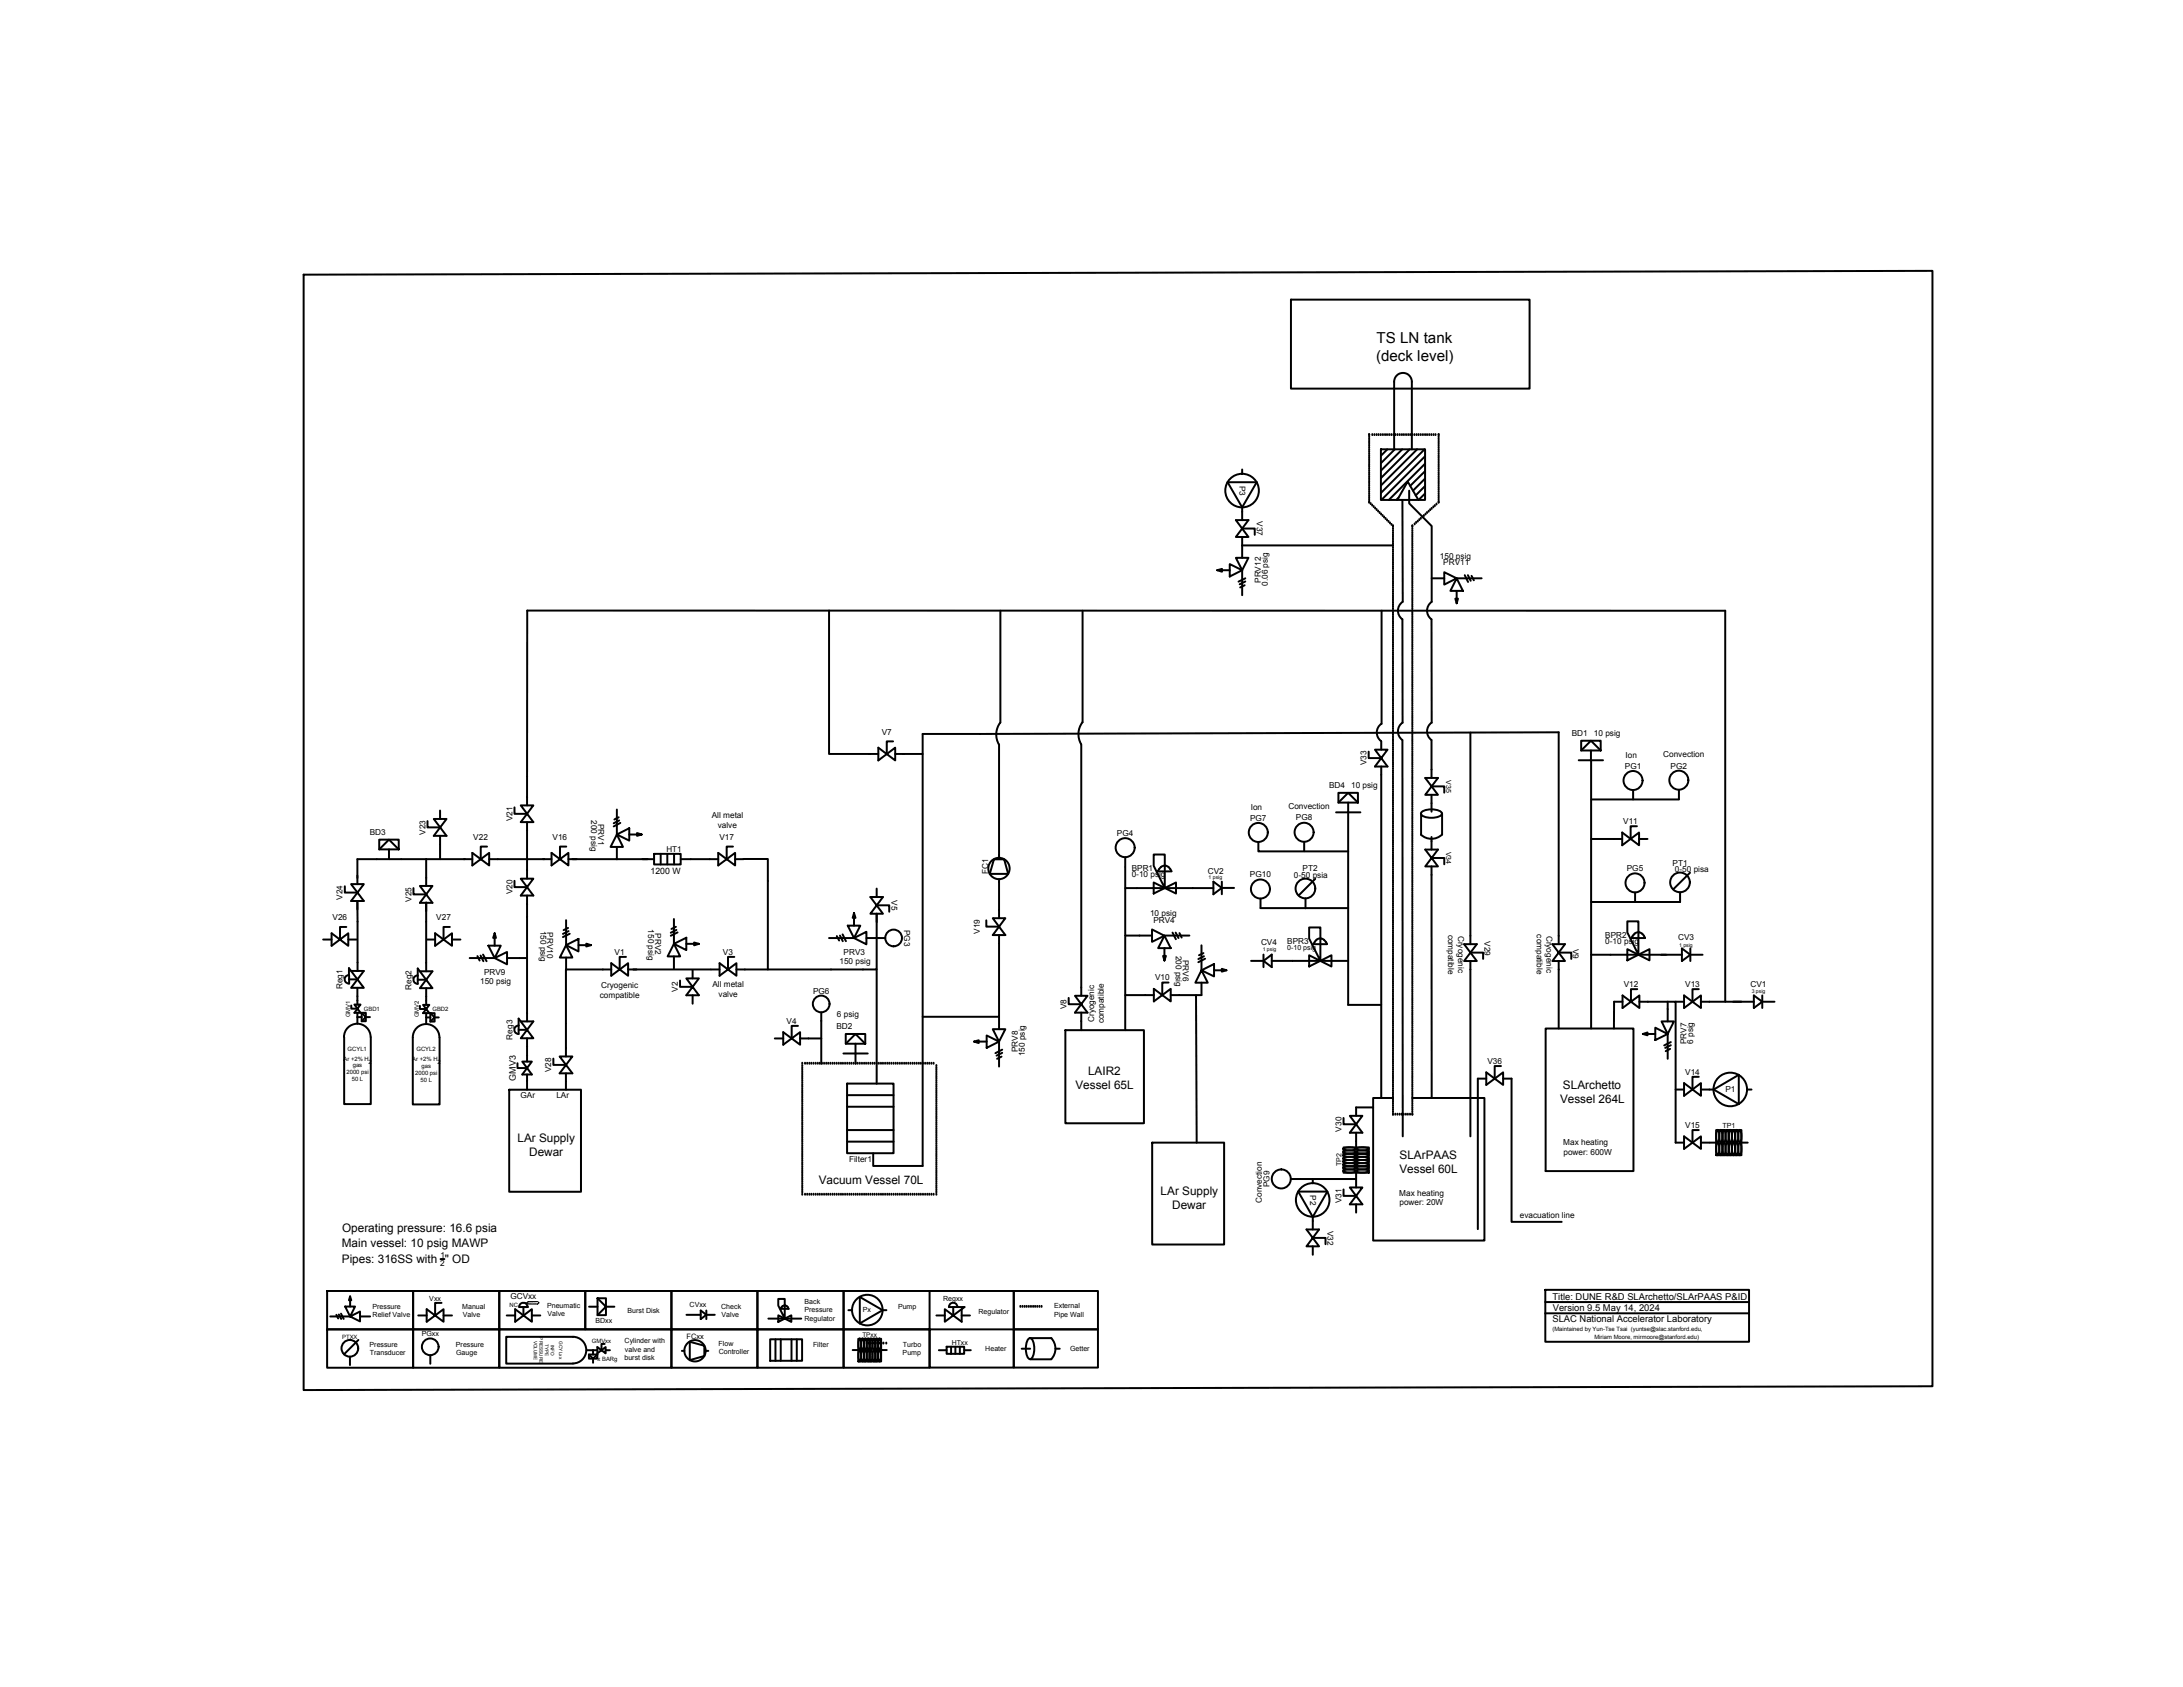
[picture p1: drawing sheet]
<svg xmlns="http://www.w3.org/2000/svg" width="279mm" height="216mm" viewBox="0 0 279 216" stroke-linecap="round" stroke-linejoin="round" font-family="sans-serif">
<defs><g id="words">
<g font-size="1.9">
<text x="176.1" y="46.2">(deck level)</text>
<text x="176.2" y="43.9">TS LN tank</text>
</g>
<g font-size="1.5">
<text x="139.3" y="137.6">LAIR2</text>
<text x="137.6" y="139.4">Vessel 65L</text>
<text x="199.7" y="141.2">Vessel 264L</text>
<text x="200" y="139.4">SLArchetto</text>
<text x="66.2" y="146.1">LAr Supply</text>
<text x="67.7" y="147.9">Dewar</text>
<text x="179.1" y="148.3">SLArPAAS</text>
<text x="104.8" y="151.6">Vacuum Vessel 70L</text>
<text x="148.5" y="152.9">LAr Supply</text>
<text x="150" y="154.7">Dewar</text>
<text x="179.1" y="150.1">Vessel 60L</text>
<text x="43.8" y="159.5">Main vessel: 10 psig MAWP</text>
<text x="43.8" y="161.7">Pipes: 316SS with &quot; OD</text>
<text x="43.8" y="157.7">Operating pressure: 16.6 psia</text>
</g>
<g font-size="1.2">
<text x="66" y="138.3" transform="rotate(-90 66 138.3)">GMV3</text>
<text x="198.7" y="166.3">Title: DUNE R&amp;D SLArchetto/SLArPAAS P&amp;ID</text>
<text x="198.7" y="167.8">Version 9.5 May 14, 2024</text>
<text x="198.7" y="169.2">SLAC National Accelerator Laboratory</text>
</g>
<g font-size="1.1">
<text x="158.6" y="62.1" transform="rotate(90 158.6 62.1)">P3</text>
<text x="160.9" y="66.7" transform="rotate(90 160.9 66.7)">V37</text>
<text x="184.3" y="71.5">150 psig</text>
<text x="161.4" y="74.6" transform="rotate(-90 161.4 74.6)">PRV12</text>
<text x="162.3" y="75" transform="rotate(-90 162.3 75)">0.06 psig</text>
<text x="184.7" y="72.4">PRV11</text>
<text x="112.9" y="94.1">V7</text>
<text x="201.2" y="94.2">BD1</text>
<text x="204" y="94.2">10 psig</text>
<text x="170.1" y="100.8">BD4</text>
<text x="172.9" y="100.9">10 psig</text>
<text x="174.9" y="98" transform="rotate(-90 174.9 98)">V33</text>
<text x="208" y="98.4">PG1</text>
<text x="208" y="97">Ion</text>
<text x="212.9" y="96.9">Convection</text>
<text x="213.8" y="98.4">PG2</text>
<text x="47.3" y="106.8">BD3</text>
<text x="54.4" y="106.8" transform="rotate(-90 54.4 106.8)">V23</text>
<text x="60.6" y="107.5">V22</text>
<text x="65.6" y="105.1" transform="rotate(-90 65.6 105.1)">V21</text>
<text x="70.7" y="107.5">V16</text>
<text x="75.6" y="104.9" transform="rotate(90 75.6 104.9)">200 psig</text>
<text x="76.5" y="105.4" transform="rotate(90 76.5 105.4)">PRV1</text>
<text x="91.1" y="104.7">All metal</text>
<text x="91.9" y="106">valve</text>
<text x="92.1" y="107.5">V17</text>
<text x="143" y="107">PG4</text>
<text x="160" y="105">PG7</text>
<text x="160.1" y="103.6">Ion</text>
<text x="164.9" y="103.6">Convection</text>
<text x="165.9" y="105">PG8</text>
<text x="207.8" y="105.5">V11</text>
<text x="83.3" y="111.8">1200 W</text>
<text x="126.5" y="111.8" transform="rotate(-90 126.5 111.8)">FC1</text>
<text x="144.8" y="111.5" transform="rotate(-1 144.8 111.5)">BPR1</text>
<text x="144.8" y="112.2">0-10 psig</text>
<text x="154.6" y="111.8">CV2</text>
<text x="160" y="112.3">PG10</text>
<text x="165.6" y="112.4">0-50 psia</text>
<text x="166.7" y="111.5">PT2</text>
<text x="208.2" y="111.5">PG5</text>
<text x="214.1" y="110.8">PT1</text>
<text x="214.4" y="111.6">0-50 pisa</text>
<text x="42.6" y="117.8">V26</text>
<text x="43.9" y="115.2" transform="rotate(-90 43.9 115.2)">V24</text>
<text x="52.7" y="115.4" transform="rotate(-90 52.7 115.4)">V25</text>
<text x="55.8" y="117.8">V27</text>
<text x="65.6" y="114.5" transform="rotate(-90 65.6 114.5)">V20</text>
<text x="69.2" y="119.1" transform="rotate(90 69.2 119.1)">150 psig</text>
<text x="70" y="119.3" transform="rotate(90 70 119.3)">PRV10</text>
<text x="83" y="118.9" transform="rotate(90 83 118.9)">150 psig</text>
<text x="83.9" y="119.5" transform="rotate(90 83.9 119.5)">PRV2</text>
<text x="114.1" y="115.2" transform="rotate(90 114.1 115.2)">V5</text>
<text x="115.7" y="119" transform="rotate(90 115.7 119)">PG3</text>
<text x="125.4" y="119.5" transform="rotate(-90 125.4 119.5)">V19</text>
<text x="147.2" y="117.2">10 psig</text>
<text x="147.6" y="118.1">PRV4</text>
<text x="185.4" y="119.6" transform="rotate(90 185.4 119.6)">compatible</text>
<text x="186.6" y="119.8" transform="rotate(90 186.6 119.8)">Cryogenic</text>
<text x="196.7" y="119.6" transform="rotate(90 196.7 119.6)">compatible</text>
<text x="198" y="119.7" transform="rotate(90 198 119.7)">Cryogenic</text>
<text x="61.4" y="125.9">150 psig</text>
<text x="62" y="124.8" transform="rotate(-1 62 124.8)">PRV9</text>
<text x="78.7" y="122.2">V1</text>
<text x="92.5" y="122.2">V3</text>
<text x="107.4" y="123.3">150 psig</text>
<text x="108" y="122.3" transform="rotate(-1 108 122.3)">PRV3</text>
<text x="147.8" y="125.5">V10</text>
<text x="150.5" y="122.3" transform="rotate(90 150.5 122.3)">200 psig</text>
<text x="151.4" y="122.8" transform="rotate(90 151.4 122.8)">PRV6</text>
<text x="161.4" y="121">CV4</text>
<text x="164.8" y="120.8" transform="rotate(-1 164.8 120.8)">BPR3</text>
<text x="190" y="120.5" transform="rotate(90 190 120.5)">V29</text>
<text x="201.3" y="121.4" transform="rotate(90 201.3 121.4)">V9</text>
<text x="205.5" y="120.1" transform="rotate(-1 205.5 120.1)">BPR2</text>
<text x="205.5" y="120.7">0-10 psig</text>
<text x="214.8" y="120.3">CV3</text>
<text x="43.9" y="126.6" transform="rotate(-90 43.9 126.6)">Reg1</text>
<text x="52.7" y="126.7" transform="rotate(-90 52.7 126.7)">Reg2</text>
<text x="76.8" y="127.7">compatible</text>
<text x="76.9" y="126.4">Cryogenic</text>
<text x="86.8" y="126.9" transform="rotate(-90 86.8 126.9)">V2</text>
<text x="91.2" y="126.4">All metal</text>
<text x="92" y="127.6">valve</text>
<text x="100.7" y="131">V4</text>
<text x="104.1" y="127.2">PG6</text>
<text x="107.1" y="131.7">BD2</text>
<text x="107.1" y="130.2">6 psig</text>
<text x="136.5" y="129.2" transform="rotate(-90 136.5 129.2)">V8</text>
<text x="140" y="130.8" transform="rotate(-90 140 130.8)">Cryogenic</text>
<text x="141.3" y="131" transform="rotate(-90 141.3 131)">compatible</text>
<text x="207.8" y="126.3">V12</text>
<text x="215.7" y="126.3">V13</text>
<text x="224" y="126.4">CV1</text>
<text x="65.6" y="133" transform="rotate(-90 65.6 133)">Reg3</text>
<text x="70.5" y="137.2" transform="rotate(-90 70.5 137.2)">V28</text>
<text x="130.3" y="134.7" transform="rotate(-90 130.3 134.7)">PRV8</text>
<text x="131.1" y="135.2" transform="rotate(-90 131.1 135.2)">150 psig</text>
<text x="190.4" y="136.2">V36</text>
<text x="215.7" y="137.5">V14</text>
<text x="215.9" y="133.7" transform="rotate(-90 215.9 133.7)">PRV7</text>
<text x="216.7" y="133.6" transform="rotate(-90 216.7 133.6)">6 psig</text>
<text x="66.6" y="140.6">GAr</text>
<text x="71.2" y="140.5">LAr</text>
<text x="220.8" y="139.7">P1</text>
<text x="108.7" y="148.8">Filter1</text>
<text x="171.7" y="144.8" transform="rotate(-90 171.7 144.8)">V30</text>
<text x="200.1" y="146.6">Max heating</text>
<text x="200.1" y="147.8">power: 600W</text>
<text x="215.7" y="144.3">V15</text>
<text x="161.5" y="153.9" transform="rotate(-90 161.5 153.9)">Convection</text>
<text x="162.5" y="151.9" transform="rotate(-90 162.5 151.9)">PG9</text>
<text x="167.7" y="152.9" transform="rotate(90 167.7 152.9)">P2</text>
<text x="171.7" y="154" transform="rotate(-90 171.7 154)">V31</text>
<text x="179.1" y="153">Max heating</text>
<text x="179.1" y="154.3">power: 20W</text>
<text x="194.5" y="155.9">evacuation line</text>
<text x="56.4" y="161">1</text>
<text x="169.9" y="157.5" transform="rotate(90 169.9 157.5)">V32</text>
<text x="56.3" y="162">2</text>
<text x="65.3" y="166.3">GCVxx</text>
</g>
<text font-size="1" x="85.3" y="109.1">HT1</text>
<g font-size=".9">
<text x="185.1" y="99.8" transform="rotate(90 185.1 99.8)">V35</text>
<text x="185.1" y="109" transform="rotate(90 185.1 109)">V34</text>
<text x="164.7" y="121.5">0-10 psig</text>
<text x="171.7" y="149.3" transform="rotate(-90 171.7 149.3)">TP2</text>
<text x="220.5" y="144.3">TP1</text>
<text x="47.7" y="167.5">Pressure</text>
<text x="54.9" y="166.5">Vxx</text>
<text x="59.2" y="167.5">Manual</text>
<text x="70" y="167.3">Pneumatic</text>
<text x="88.3" y="167.3">CVxx</text>
<text x="92.3" y="167.5">Check</text>
<text x="103" y="166.9">Back</text>
<text x="103" y="168">Pressure</text>
<text x="110.4" y="167.9">Px</text>
<text x="114.9" y="167.5">Pump</text>
<text x="120.7" y="166.5">Regxx</text>
<text x="134.9" y="167.4">External</text>
<text x="47.3" y="172.4">Pressure</text>
<text x="47.3" y="173.4">Transducer</text>
<text x="47.7" y="168.6">Relief Valve</text>
<text x="54" y="171">PGxx</text>
<text x="58.4" y="172.4">Pressure</text>
<text x="58.4" y="173.4">Gauge</text>
<text x="59.2" y="168.6">Valve</text>
<text x="70.1" y="168.4">Valve</text>
<text x="76.2" y="169.3">BDxx</text>
<text x="79.9" y="171.9">Cylinder with</text>
<text x="80" y="173">valve and</text>
<text x="80.3" y="168.1">Burst Disk</text>
<text x="87.9" y="171.4">FCxx</text>
<text x="92" y="172.2">Flow</text>
<text x="92" y="173.3">Controller</text>
<text x="92.4" y="168.6">Valve</text>
<text x="103" y="169.1">Regulator</text>
<text x="104.1" y="172.4">Filter</text>
<text x="115.5" y="173.4">Pump</text>
<text x="115.6" y="172.4">Turbo</text>
<text x="121.8" y="172.2">HTxx</text>
<text x="125.2" y="168.1">Regulator</text>
<text x="126.1" y="172.9">Heater</text>
<text x="134.9" y="168.5">Pipe Wall</text>
<text x="136.9" y="172.9">Getter</text>
<text x="79.9" y="174.1">burst disk</text>
</g>
<g font-size=".8">
<text x="44.8" y="130.2" transform="rotate(-90 44.8 130.2)">GMV1</text>
<text x="46.6" y="129.4">GBD1</text>
<text x="53.6" y="130.2" transform="rotate(-90 53.6 130.2)">GMV2</text>
<text x="55.4" y="129.4">GBD2</text>
<text x="44" y="135.8">Ar +2% H</text>
<text x="44.3" y="137.5">2000 psi</text>
<text x="44.5" y="134.5">GCYL1</text>
<text x="45.1" y="136.6">gas</text>
<text x="47.2" y="136.2">2</text>
<text x="52.8" y="135.8">Ar +2% H</text>
<text x="53.1" y="137.6">2000 psi</text>
<text x="53.3" y="134.5">GCYL2</text>
<text x="54" y="136.6">gas</text>
<text x="56" y="136.2">2</text>
<text x="45" y="138.4">50 L</text>
<text x="53.8" y="138.4">50 L</text>
<text x="65.2" y="167.2">NC</text>
<text x="43.8" y="171.3">PTXX</text>
<text x="75.8" y="171.9">GMVxx</text>
<text x="110.4" y="171.1">TPxx</text>
<text x="198.7" y="170.3">(Maintained by Yun-Tse Tsai (yuntse@slac.stanford.edu,</text>
<text x="204.1" y="171.4">Miriam Moore, mirmoore@stanford.edu)</text>
<text x="76.5" y="174.2">x BARg</text>
</g>
<g font-size=".7">
<text x="154.7" y="112.5">1 psig</text>
<text x="161.6" y="121.7">1 psig</text>
<text x="214.9" y="121.2">1 psig</text>
<text x="224.2" y="127.1">3 psig</text>
</g>
<g font-size=".6">
<text x="68.3" y="171.6" transform="rotate(90 68.3 171.6)">VOLUME</text>
<text x="69" y="171.2" transform="rotate(90 69 171.2)">PRESSURE</text>
<text x="69.8" y="172" transform="rotate(90 69.8 172)">TYPE</text>
<text x="70.5" y="172.1" transform="rotate(90 70.5 172.1)">INFO</text>
<text x="71.6" y="171.7" transform="rotate(90 71.6 171.7)">GCYLxx</text>
</g>
<text font-size=".3" x="67.5" y="166.8">GSCVxx</text>
</g></defs>
<!-- layer: 0 -->
<g fill="none" stroke="#000" stroke-width=".25">
<path d="M38.9 35.2l208.4-.5v142.7l-208.4 .5zM165.2 38.3h30.6v11.4h-30.6zM175.2 55.7h.1M175.2 56h.1M175.2 56.2h.1M175.2 56.5h.1M175.2 56.8h.1M175.2 57h.1M175.2 57.3h.1M175.2 57.6h.1M175.2 57.8h.1M175.2 58.1h.1"/>
<path d="M175.2 58.4h.1M175.2 58.6h.1M175.2 58.9h.1M175.2 59.2h.1M175.2 59.5h.1M175.2 59.7h.1M175.6 55.7h.1M175.9 55.7h.1M176.2 55.7h.1M176.4 55.7h.1M176.7 55.7h.1M176.7 57.5h5.7v6.5h-5.7z"/>
<path d="M177 55.7h.1M177.3 55.7h.1M177.5 55.7h.1M177.6 57.5l-.9 .8M177.8 55.7h.1M178.1 55.7h.1M178.4 55.7h.1M178.4 48.9v8.6M178.4 48.9a1.13 1.13 0 0 1 1.2-1.2 1.13 1.13 0 0 1 1.1 1.2M178.5 57.5l-1.8 1.8M178.6 55.7h.1M178.9 55.7h.1"/>
<path d="M179.2 55.7h.1M179.4 55.7h.1M179.5 57.5l-2.8 2.7M179.7 55.7h.1M180 55.7h.1M180.2 55.7h.1M180.4 57.5l-3.7 3.7M180.5 55.7h.1M180.7 48.9v8.6M180.8 55.7h.1M181 55.7h.1M181.3 55.7h.1"/>
<path d="M181.4 57.5l-4.7 4.6M181.6 55.7h.1M181.8 55.7h.1M182.1 55.7h.1M182.3 57.5l-5.6 5.6M182.4 55.7h.1M182.4 58.4l-5.6 5.6M182.4 59.3l-4.6 4.7M182.6 55.7h.1M182.9 55.7h.1M183.2 55.7h.1M183.5 55.7h.1"/>
<path d="M183.7 55.7h.1M184.1 55.7h.1M184.1 59.7h.1M184.1 59.5h.1M184.1 59.2h.1M184.1 58.9h.1M184.1 58.6h.1M184.1 58.4h.1M184.1 58.1h.1M184.1 57.8h.1M184.1 57.6h.1M184.1 57.3h.1"/>
<path d="M184.1 57h.1M184.1 56.8h.1M184.1 56.5h.1M184.1 56.2h.1M184.1 56h.1M106.1 78.1v18.4h6.3M128 78.2v14.3M138.6 78.2l-.1 14.2a2.53 2.53 0 0 0-.1 2.8M158.2 66.6l1.6 2.1h-1.6l1.6-2.1zM159 64.9l1.8-3.2h-3.7l1.9 3.2v1.7M159 67.6h1.6v.8M159 60.1v.5"/>
<path d="M159 68.7v1.1h19.3M175.2 64.3h.1M175.2 60h.1M175.2 60.3h.1M175.2 60.6h.1M175.2 60.8h.1M175.2 61.1h.1M175.2 61.4h.1M175.2 61.6h.1M175.2 61.9h.1M175.2 62.2h.1M175.2 62.4h.1"/>
<path d="M175.2 62.7h.1M175.2 63h.1M175.2 63.2h.1M175.2 63.5h.1M175.2 63.8h.1M175.2 64h.1M175.4 64.5h.1M175.6 64.7h.1M175.8 64.9h.1M176 65.1h.1M176.2 65.3h.1M176.4 65.5h.1"/>
<path d="M176.6 65.7h.1M176.8 65.8h.1M176.8 78.2v14.4a1.37 1.37 0 0 0 0 2.3M177 66h.1M177.1 66.2h.1M177.3 66.4h.1M177.5 66.6h.1M177.7 66.8h.1M177.9 67h.1M178.1 67.2h.1M178.3 73.9h.1M178.3 74.2h.1"/>
<path d="M178.3 74.4h.1M178.3 74.7h.1M178.3 75h.1M178.3 75.2h.1M178.3 75.5h.1M178.3 75.8h.1M178.3 76h.1M178.3 76.3h.1M178.3 76.6h.1M178.3 76.8h.1M178.3 77.1h.1M178.3 77.4h.1"/>
<path d="M178.3 77.7h.1M178.3 77.9h.1M178.3 78.2h.1M178.3 78.5h.1M178.3 78.7h.1M178.3 79h.1M178.3 79.3h.1M178.3 79.6h.1M178.3 79.8h.1M178.3 67.4h.1M178.3 67.7h.1M178.3 68h.1"/>
<path d="M178.3 68.2h.1M178.3 68.5h.1M178.3 68.8h.1M178.3 69h.1M178.3 69.3h.1M178.3 69.6h.1M178.3 69.8h.1M178.3 70.1h.1M178.3 70.4h.1M178.3 70.6h.1M178.3 70.9h.1M178.3 71.2h.1"/>
<path d="M178.3 71.5h.1M178.3 71.7h.1M178.3 72h.1M178.3 72.3h.1M178.3 72.6h.1M178.3 72.8h.1M178.3 73.1h.1M178.3 73.4h.1M178.3 73.6h.1M179 63.7l-.3 .3M179.5 64v13M179.5 79.3v13.2"/>
<path d="M179.5 77a1.37 1.37 0 0 0 0 2.3M180.4 62.8v1.6l2.8 2.9v9.7a1.37 1.37 0 0 0 0 2.3v13.2M180.8 73.9h.1M180.8 74.2h.1M180.8 74.4h.1M180.8 74.7h.1M180.8 75h.1M180.8 75.2h.1M180.8 75.5h.1M180.8 75.8h.1M180.8 76h.1M180.8 76.3h.1"/>
<path d="M180.8 76.6h.1M180.8 76.8h.1M180.8 77.1h.1M180.8 77.4h.1M180.8 77.7h.1M180.8 77.9h.1M180.8 78.2h.1M180.8 78.5h.1M180.8 78.7h.1M180.8 79h.1M180.8 79.3h.1M180.8 79.6h.1"/>
<path d="M180.8 79.8h.1M180.8 67.4h.1M180.8 67.7h.1M180.8 68h.1M180.8 68.2h.1M180.8 68.5h.1M180.8 68.8h.1M180.8 69h.1M180.8 69.3h.1M180.8 69.6h.1M180.8 69.8h.1M180.8 70.1h.1"/>
<path d="M180.8 70.4h.1M180.8 70.6h.1M180.8 70.9h.1M180.8 71.2h.1M180.8 71.5h.1M180.8 71.7h.1M180.8 72h.1M180.8 72.3h.1M180.8 72.6h.1M180.8 72.8h.1M180.8 73.1h.1M180.8 73.4h.1"/>
<path d="M180.8 73.6h.1M181.1 67.1h.1M181.3 66.9h.1M181.5 66.8h.1M181.5 64l-1.3-2.4-1.4 2.4M181.7 66.6h.1M181.8 66.4h.1M182.1 66.2h.1M182.2 66h.1M182.4 60.3l-1.9 1.9M182.4 61.2l-1.6 1.6M182.4 62.2l-1.2 1.2"/>
<path d="M182.4 63.2l-.8 .8M182.5 65.8h.1M182.6 65.7h.1M182.9 65.5h.1M183 65.3h.1M183.2 65.1h.1M183.5 64.9h.1M183.6 64.8h.1M183.9 64.6h.1M184.1 64.3h.1M184.1 64h.1M184.1 63.8h.1"/>
<path d="M184.1 63.5h.1M184.1 63.2h.1M184.1 63h.1M184.1 62.7h.1M184.1 62.4h.1M184.1 62.2h.1M184.1 61.9h.1M184.1 61.6h.1M184.1 61.4h.1M184.1 61.1h.1M184.1 60.8h.1M184.1 60.6h.1"/>
<path d="M184.1 60.3h.1M184.1 60h.1M112.4 95.7v1.6l2.2-1.6v1.6zM114.3 94.9h-.8v1.6M114.6 96.5h3.5M128 92.5a2.53 2.53 0 0 0-.1 2.8v14.5M138.4 95.3v32.1M175.2 96.2v.8h1.6M176 95.9h1.6l-1.6 2.2h1.6zM176.8 94.9v1M176.8 98.1v42.4M178.3 80.1h.1"/>
<path d="M178.3 80.4h.1M178.3 80.6h.1M178.3 80.9h.1M178.3 81.2h.1M178.3 81.4h.1M178.3 81.7h.1M178.3 82h.1M178.3 82.2h.1M178.3 82.5h.1M178.3 82.8h.1M178.3 83.1h.1M178.3 83.3h.1"/>
<path d="M178.3 83.6h.1M178.3 83.9h.1M178.3 84.1h.1M178.3 84.4h.1M178.3 84.7h.1M178.3 84.9h.1M178.3 85.2h.1M178.3 85.5h.1M178.3 85.7h.1M178.3 86h.1M178.3 86.3h.1M178.3 86.6h.1"/>
<path d="M178.3 86.8h.1M178.3 87.1h.1M178.3 87.4h.1M178.3 87.6h.1M178.3 87.9h.1M178.3 88.2h.1M178.3 88.4h.1M178.3 88.7h.1M178.3 89h.1M178.3 89.3h.1M178.3 89.5h.1M178.3 89.8h.1"/>
<path d="M178.3 90.1h.1M178.3 90.3h.1M178.3 90.6h.1M178.3 90.9h.1M178.3 91.1h.1M178.3 91.4h.1M178.3 91.7h.1M178.3 91.9h.1M178.3 92.2h.1M178.3 92.5h.1M178.3 92.7h.1M178.3 93h.1"/>
<path d="M178.3 93.3h.1M178.3 93.6h.1M178.3 93.8h.1M178.3 94.1h.1M178.3 94.4h.1M178.3 94.7h.1M178.3 94.9h.1M178.3 95.2h.1M178.3 95.5h.1M178.3 95.7h.1M178.3 96h.1M178.3 96.3h.1"/>
<path d="M178.3 96.5h.1M178.3 96.8h.1M178.3 97.1h.1M178.3 97.3h.1M178.3 97.6h.1M178.3 97.9h.1M178.3 98.1h.1M178.3 98.4h.1M178.3 98.7h.1M178.3 98.9h.1M178.3 99.2h.1M178.3 99.5h.1"/>
<path d="M178.3 99.8h.1M179.5 94.7v50.7M179.5 92.5a1.37 1.37 0 0 0 0 2.2M180.8 80.1h.1M180.8 80.4h.1M180.8 80.6h.1M180.8 80.9h.1M180.8 81.2h.1M180.8 81.4h.1M180.8 81.7h.1M180.8 82h.1M180.8 82.2h.1"/>
<path d="M180.8 82.5h.1M180.8 82.8h.1M180.8 83.1h.1M180.8 83.3h.1M180.8 83.6h.1M180.8 83.9h.1M180.8 84.1h.1M180.8 84.4h.1M180.8 84.7h.1M180.8 84.9h.1M180.8 85.2h.1M180.8 85.5h.1"/>
<path d="M180.8 85.7h.1M180.8 86h.1M180.8 86.3h.1M180.8 86.6h.1M180.8 86.8h.1M180.8 87.1h.1M180.8 87.4h.1M180.8 87.6h.1M180.8 87.9h.1M180.8 88.2h.1M180.8 88.4h.1M180.8 88.7h.1"/>
<path d="M180.8 89h.1M180.8 89.3h.1M180.8 89.5h.1M180.8 89.8h.1M180.8 90.1h.1M180.8 90.3h.1M180.8 90.6h.1M180.8 90.9h.1M180.8 91.1h.1M180.8 91.4h.1M180.8 91.7h.1M180.8 91.9h.1"/>
<path d="M180.8 92.2h.1M180.8 92.5h.1M180.8 92.7h.1M180.8 93h.1M180.8 93.3h.1M180.8 93.6h.1M180.8 93.8h.1M180.8 94.1h.1M180.8 94.4h.1M180.8 94.7h.1M180.8 94.9h.1M180.8 95.2h.1"/>
<path d="M180.8 95.5h.1M180.8 95.7h.1M180.8 96h.1M180.8 96.3h.1M180.8 96.5h.1M180.8 96.8h.1M180.8 97.1h.1M180.8 97.3h.1M180.8 97.6h.1M180.8 97.9h.1M180.8 98.1h.1M180.8 98.4h.1"/>
<path d="M180.8 98.7h.1M180.8 98.9h.1M180.8 99.2h.1M180.8 99.5h.1M180.8 99.8h.1M182.4 99.6l1.6 2.1h-1.6l1.6-2.1zM183.2 92.5a1.37 1.37 0 0 0 0 2.2v4.9M188.2 93.8v27M202.1 97.3h3.1M202.4 94.8h2.5v1.2h-2.5zM202.4 96l1.2-1.2 1.3 1.2M203.6 96v35.6"/>
<path d="M42.4 119.4v1.6l2.2-1.6v1.6zM44.1 113.4v.8h1.6M44.3 118.6h-.8v1.6M44.9 113.1h1.7l-1.7 2.2h1.7zM45.7 115.3v1.1M45.7 115.5l.1 8.8M48.5 107.5h2.5v1.2h-2.5zM48.5 108.7l1.3-1.2 1.2 1.2M49.8 108.7v1.3M52.9 113.7v.8h1.6M53.7 113.4h1.7l-1.7 2.1h1.7zM54.5 110v3.4"/>
<path d="M54.5 115.5v8.8M54.7 105.1v.8h1.6M55.5 104.8h1.7l-1.7 2.2h1.7zM55.7 119.4v1.6l2.1-1.6v1.6zM56.3 103.7v1.1M56.3 107v3M57.6 118.6h-.8v1.6M60.5 109.1v1.7l2.1-1.7v1.7zM60.5 110h-14.8v3.1M62.3 108.3h-.8v1.7M62.6 110h8M65.8 112.7v.8h1.7"/>
<path d="M65.8 103.3v.9h1.7M66.7 112.5h1.6l-1.6 2.1h1.6zM66.7 103.1h1.6l-1.6 2.1h1.6zM67.5 103.1v-25l153.3 .1v50M67.5 105.2v7.3M67.5 114.6v16.1M70.6 109.1v1.7l2.1-1.7v1.7zM72.5 108.3h-.8v1.7M72.7 110h10.2M88.4 110h3.5M91.9 109.1v1.7l2.2-1.7v1.7zM93.8 108.3h-.8v1.7"/>
<path d="M94.1 110l4.2-.1v14.2M111.4 114.8l1.6 2.1h-1.6l1.6-2.1zM112.2 115.9h1.6v.8M112.2 118v-1.1v7.2h-17.9M112.2 113.7v1.1M126.2 117.8v.8h1.7M127.1 117.5h1.6l-1.6 2.2h1.6zM127.2 110h1.3l.5 1.8h-2.3zM127.9 119.7v10.4h-9.8M127.9 112.5v5M144 109.7v1.2M144 111v20.8"/>
<path d="M144 113.7h1.5M144 119.7h1.8M152.7 113.7h2.6M155.3 112.8l1.1 .8-1.1 .8zM156.4 113.6h1.5M156.4 112.8v1.6M161.1 107.8v1.2h11.5M161.3 115v1.2h11.3M166.9 107.7v1.2M167.1 116.2h.1M167.1 115v1.2M168.3 112.5l-2.1 2.1"/>
<path d="M171 104h3.1M171.3 101.5h2.5v1.2h-2.5zM171.3 102.7l1.3-1.2 1.2 1.2M172.6 102.7v25.9h4.2M178.3 100h.1M178.3 100.3h.1M178.3 100.6h.1M178.3 100.8h.1M178.3 101.1h.1M178.3 101.4h.1M178.3 101.7h.1M178.3 101.9h.1"/>
<path d="M178.3 102.2h.1M178.3 102.5h.1M178.3 102.7h.1M178.3 103h.1M178.3 103.3h.1M178.3 103.5h.1M178.3 103.8h.1M178.3 104.1h.1M178.3 104.3h.1M178.3 104.6h.1M178.3 104.9h.1M178.3 105.1h.1"/>
<path d="M178.3 105.4h.1M178.3 105.7h.1M178.3 106h.1M178.3 106.2h.1M178.3 106.5h.1M178.3 106.8h.1M178.3 107h.1M178.3 107.3h.1M178.3 107.6h.1M178.3 107.8h.1M178.3 108.1h.1M178.3 108.4h.1"/>
<path d="M178.3 108.7h.1M178.3 108.9h.1M178.3 109.2h.1M178.3 109.5h.1M178.3 109.7h.1M178.3 110h.1M178.3 110.3h.1M178.3 110.5h.1M178.3 110.8h.1M178.3 111.1h.1M178.3 111.4h.1M178.3 111.6h.1"/>
<path d="M178.3 111.9h.1M178.3 112.2h.1M178.3 112.4h.1M178.3 112.7h.1M178.3 113h.1M178.3 113.2h.1M178.3 113.5h.1M178.3 113.8h.1M178.3 114h.1M178.3 114.3h.1M178.3 114.6h.1M178.3 114.8h.1"/>
<path d="M178.3 115.1h.1M178.3 115.4h.1M178.3 115.7h.1M178.3 115.9h.1M178.3 116.2h.1M178.3 116.5h.1M178.3 116.7h.1M178.3 117h.1M178.3 117.3h.1M178.3 117.6h.1M178.3 117.8h.1M178.3 118.1h.1"/>
<path d="M178.3 118.4h.1M178.3 118.6h.1M178.3 118.9h.1M178.3 119.2h.1M178.3 119.4h.1M178.3 119.7h.1M178.3 120h.1M180.8 100h.1M180.8 100.3h.1M180.8 100.6h.1M180.8 100.8h.1M180.8 101.1h.1"/>
<path d="M180.8 101.4h.1M180.8 101.7h.1M180.8 101.9h.1M180.8 102.2h.1M180.8 102.5h.1M180.8 102.7h.1M180.8 103h.1M180.8 103.3h.1M180.8 103.5h.1M180.8 103.8h.1M180.8 104.1h.1M180.8 104.3h.1"/>
<path d="M180.8 104.6h.1M180.8 104.9h.1M180.8 105.1h.1M180.8 105.4h.1M180.8 105.7h.1M180.8 106h.1M180.8 106.2h.1M180.8 106.5h.1M180.8 106.8h.1M180.8 107h.1M180.8 107.3h.1M180.8 107.6h.1"/>
<path d="M180.8 107.8h.1M180.8 108.1h.1M180.8 108.4h.1M180.8 108.7h.1M180.8 108.9h.1M180.8 109.2h.1M180.8 109.5h.1M180.8 109.7h.1M180.8 110h.1M180.8 110.3h.1M180.8 110.5h.1M180.8 110.8h.1"/>
<path d="M180.8 111.1h.1M180.8 111.4h.1M180.8 111.6h.1M180.8 111.9h.1M180.8 112.2h.1M180.8 112.4h.1M180.8 112.7h.1M180.8 113h.1M180.8 113.2h.1M180.8 113.5h.1M180.8 113.8h.1M180.8 114h.1"/>
<path d="M180.8 114.3h.1M180.8 114.6h.1M180.8 114.8h.1M180.8 115.1h.1M180.8 115.4h.1M180.8 115.7h.1M180.8 115.9h.1M180.8 116.2h.1M180.8 116.5h.1M180.8 116.7h.1M180.8 117h.1M180.8 117.3h.1"/>
<path d="M180.8 117.6h.1M180.8 117.8h.1M180.8 118.1h.1M180.8 118.4h.1M180.8 118.6h.1M180.8 118.9h.1M180.8 119.2h.1M180.8 119.4h.1M180.8 119.7h.1M180.8 120h.1M181.9 104.1v2.7a1.96 1.96 0 0 0 2.7 0v-2.7M182 103.9a2.49 2.49 0 0 1 2.4 0l.2 .2a1.27 1.27 0 0 1-1.4 .6 1.27 1.27 0 0 1-1.3-.6z"/>
<path d="M182.4 108.7l1.6 2.2h-1.6l1.6-2.2zM183.2 109.8h1.6v.8M183.2 100.6h1.6v.8M183.2 101.7v2.2M183.2 107.1v1.6M183.2 110.9v29.6M203.6 115.4h11.4M203.6 107.4h4M203.7 102.3h11.2M207.6 106.5v1.7l2.2-1.7v1.7zM209 101.1v1.2M209.3 114.2v1.2"/>
<path d="M209.5 105.7h-.8v1.7M209.8 107.4h1.1M214.9 101.1v1.2M215 115.4h.1M215 114.2v1.2M216.3 111.7l-2.2 2.1M41.4 120.2h1M44 132.7a1.7 1.7 0 0 1 1.7-1.7 1.7 1.7 0 0 1 1.7 1.7M44 132.7v8.6h3.5v-8.6M44.6 120.2h1.1M44.7 125.3h1M44.9 124.3h1.7l-1.7 2.1h1.7l-1.9-2.5v2a.54 .54 0 0 1-.6-.6 .54 .54 0 0 1 .6-.5"/>
<path d="M45 128.7v.4h.7M45.4 128.6h.7l-.7 1h.7zM45.7 126.4v2.2M45.7 129.6v1.4M45.7 130.2h.6M46.3 129.6h.5v1.1h-.5zM46.3 129.6l.5 .6-.5 .5M46.8 130.2h.5M53.3 131.6a1.72 1.72 0 0 1 1.9-.4 1.72 1.72 0 0 1 1.1 1.6v8.5h-3.5v-8.5l.1-.5zM53.5 125.4h1M53.7 128.7v.4h.8M53.7 124.3h1.7l-1.7 2.2h1.7l-1.9-2.6v2a.54 .54 0 0 1-.6-.5 .54 .54 0 0 1 .6-.6"/>
<path d="M54.1 128.6h.8l-.8 1.1h.8zM54.5 126.5v2.1M54.5 129.7v1.4M54.5 130.2h.6M54.6 120.2h1.1M55.1 129.7h.5v1h-.5zM55.1 129.7l.5 .5-.5 .5M55.6 130.2h.6M57.8 120.2h1.1M65.2 139.5h9.2v13h-9.2zM66.2 136.1v.6h1.3M66.4 131.2a.54 .54 0 0 0-.6 .6 .54 .54 0 0 0 .6 .5"/>
<path d="M66.4 131.8h1.1M66.5 122.6h1M66.7 130.7h1.6l-1.6 2.2h1.6l-1.9-2.5v1.9M66.8 135.9h1.3l-1.3 1.6h1.3zM67.5 137.5v2M67.5 132.9v3M70.8 135.5v.8h1.6M71.6 135.2h1.7l-1.7 2.2h1.7zM72.4 137.4v2.1M78.2 123.3v1.6l2.2-1.6v1.6zM78.2 124.1h-5.8v11.1M80.1 122.5h-.8v1.6"/>
<path d="M80.4 124.1h10.6M87 125.5v.8h1.6M87.8 125.2h1.7l-1.7 2.2h1.7zM88.6 124.1v1.1M88.6 127.4v1.1M91 124.1h1.1M92.1 123.3v1.6l2.2-1.6v1.6zM94 122.5h-.8v1.6M99.2 132.9h1M100.2 132.1v1.6l2.2-1.6v1.6zM102.1 131.3h-.8v1.6M102.4 132.9h2.7"/>
<path d="M102.7 136.1h.1M102.7 136.4h.1M102.7 136.7h.1M102.7 137h.1M102.7 137.2h.1M102.7 137.5h.1M102.7 137.8h.1M102.7 138h.1M102.7 138.3h.1M102.7 138.6h.1M102.7 138.9h.1M102.7 139.1h.1"/>
<path d="M102.7 139.4h.1M102.7 139.7h.1M102.7 139.9h.1M103 136.1h.1M103.3 136.1h.1M103.6 136.1h.1M103.8 136.1h.1M104.1 136.1h.1M104.4 136.1h.1M104.7 136.1h.1M104.9 136.1h.1M105.1 129.6v6.5"/>
<path d="M105.2 136.1h.1M105.5 136.1h.1M105.7 136.1h.1M106 136.1h.1M106.3 136.1h.1M106.6 136.1h.1M106.8 136.1h.1M107.1 136.1h.1M107.4 136.1h.1M107.6 136.1h.1M107.9 136.1h.1M108 134.8h3.1"/>
<path d="M108.2 136.1h.1M108.2 132.3h2.5v1.3h-2.5zM108.2 133.6l1.3-1.3 1.2 1.3M108.4 136.1h.1M108.7 136.1h.1M109 136.1h.1M109.2 136.1h.1M109.5 133.6v2.5M109.5 136.1h.1M109.8 136.1h.1M110 136.1h.1M110.3 136.1h.1"/>
<path d="M110.6 136.1h.1M110.8 136.1h.1M111.1 136.1h.1M111.4 136.1h.1M111.7 136.1h.1M111.9 136.1h.1M112.2 136.1h.1M112.2 124.1v14.6M112.2 120.1h1.1M112.5 136.1h.1M112.8 136.1h.1M113 136.1h.1"/>
<path d="M113.3 136.1h.1M113.6 136.1h.1M113.8 136.1h.1M114.1 136.1h.1M114.4 136.1h.1M114.6 136.1h.1M114.9 136.1h.1M115.2 136.1h.1M115.4 136.1h.1M115.7 136.1h.1M116 136.1h.1M116.2 136.1h.1"/>
<path d="M116.5 136.1h.1M116.8 136.1h.1M117.1 136.1h.1M117.3 136.1h.1M117.6 136.1h.1M117.9 136.1h.1M118.1 136.1h.1M118.4 136.1h.1M118.7 136.1h.1M118.9 136.1h.1M119.2 136.1h.1M119.5 136.1h.1"/>
<path d="M119.8 139.9h.1M119.8 139.7h.1M119.8 139.4h.1M119.8 139.1h.1M119.8 138.9h.1M119.8 138.6h.1M119.8 138.3h.1M119.8 138h.1M119.8 137.8h.1M119.8 137.5h.1M119.8 137.2h.1M119.8 137h.1"/>
<path d="M119.8 136.7h.1M119.8 136.4h.1M119.8 136.1h.1M136.4 131.8h10v12h-10zM136.8 127.7v.8h1.6M137.6 127.4h1.6l-1.6 2.2h1.6zM138.4 129.6v2.2M144 127.4h3.7M147.7 126.5v1.7l2.1-1.7v1.7zM149.6 125.7h-.8v1.7M149.8 127.4h4M153.1 127.4l.1 18.8"/>
<path d="M160.1 123h1.6M161.7 123l1.1-.8v1.6zM161.7 122.2v1.6M162.8 123h2.6M178.3 120.2h.1M178.3 120.5h.1M178.3 120.8h.1M178.3 121h.1M178.3 121.3h.1M178.3 121.6h.1M178.3 121.8h.1M178.3 122.1h.1"/>
<path d="M178.3 122.4h.1M178.3 122.7h.1M178.3 122.9h.1M178.3 123.2h.1M178.3 123.5h.1M178.3 123.8h.1M178.3 124h.1M178.3 124.3h.1M178.3 124.6h.1M178.3 124.8h.1M178.3 125.1h.1M178.3 125.4h.1"/>
<path d="M178.3 125.6h.1M178.3 125.9h.1M178.3 126.2h.1M178.3 126.4h.1M178.3 126.7h.1M178.3 127h.1M178.3 127.2h.1M178.3 127.5h.1M178.3 127.8h.1M178.3 128.1h.1M178.3 128.3h.1M178.3 128.6h.1"/>
<path d="M178.3 128.9h.1M178.3 129.1h.1M178.3 129.4h.1M178.3 129.7h.1M178.3 129.9h.1M178.3 130.2h.1M178.3 130.5h.1M178.3 130.8h.1M178.3 131h.1M178.3 131.3h.1M178.3 131.6h.1M178.3 131.8h.1"/>
<path d="M178.3 132.1h.1M178.3 132.4h.1M178.3 132.6h.1M178.3 132.9h.1M178.3 133.2h.1M178.3 133.4h.1M178.3 133.7h.1M178.3 134h.1M178.3 134.3h.1M178.3 134.5h.1M178.3 134.8h.1M178.3 135.1h.1"/>
<path d="M178.3 135.3h.1M178.3 135.6h.1M178.3 135.9h.1M178.3 136.1h.1M178.3 136.4h.1M178.3 136.7h.1M178.3 136.9h.1M178.3 137.2h.1M178.3 137.5h.1M178.3 137.8h.1M178.3 138h.1M178.3 138.3h.1"/>
<path d="M178.3 138.6h.1M178.3 138.8h.1M178.3 139.1h.1M178.3 139.4h.1M178.3 139.7h.1M178.3 139.9h.1M180.8 120.2h.1M180.8 120.5h.1M180.8 120.8h.1M180.8 121h.1M180.8 121.3h.1M180.8 121.6h.1"/>
<path d="M180.8 121.8h.1M180.8 122.1h.1M180.8 122.4h.1M180.8 122.7h.1M180.8 122.9h.1M180.8 123.2h.1M180.8 123.5h.1M180.8 123.8h.1M180.8 124h.1M180.8 124.3h.1M180.8 124.6h.1M180.8 124.8h.1"/>
<path d="M180.8 125.1h.1M180.8 125.4h.1M180.8 125.6h.1M180.8 125.9h.1M180.8 126.2h.1M180.8 126.4h.1M180.8 126.7h.1M180.8 127h.1M180.8 127.2h.1M180.8 127.5h.1M180.8 127.8h.1M180.8 128.1h.1"/>
<path d="M180.8 128.3h.1M180.8 128.6h.1M180.8 128.9h.1M180.8 129.1h.1M180.8 129.4h.1M180.8 129.7h.1M180.8 129.9h.1M180.8 130.2h.1M180.8 130.5h.1M180.8 130.8h.1M180.8 131h.1M180.8 131.3h.1"/>
<path d="M180.8 131.6h.1M180.8 131.8h.1M180.8 132.1h.1M180.8 132.4h.1M180.8 132.6h.1M180.8 132.9h.1M180.8 133.2h.1M180.8 133.4h.1M180.8 133.7h.1M180.8 134h.1M180.8 134.3h.1M180.8 134.5h.1"/>
<path d="M180.8 134.8h.1M180.8 135.1h.1M180.8 135.3h.1M180.8 135.6h.1M180.8 135.9h.1M180.8 136.1h.1M180.8 136.4h.1M180.8 136.7h.1M180.8 136.9h.1M180.8 137.2h.1M180.8 137.5h.1M180.8 137.8h.1"/>
<path d="M180.8 138h.1M180.8 138.3h.1M180.8 138.6h.1M180.8 138.8h.1M180.8 139.1h.1M180.8 139.4h.1M180.8 139.7h.1M180.8 139.9h.1M187.4 120.8l1.6 2.2h-1.6l1.6-2.2zM188.2 121.9h1.6v.8M188.2 123v22.4M190.2 137.2v1.6l2.2-1.6v1.6z"/>
<path d="M190.2 138h-1.1v19.3M192.1 136.4h-.8v1.6M192.4 138h1.1v18.4h6.4M197.8 131.6h11.3v18.3h-11.3zM198.7 120.8l1.6 2.2h-1.6l1.6-2.2zM199.5 120.8v-27.1l-81.4 .2v55.3h-6.3v-1.6M199.5 121.9h1.6v.8M199.5 123v8.6M203.6 122.2h2.5M207.7 127.4v1.6l2.1-1.6v1.6zM207.7 128.2h-1.1v3.4M209.6 126.6h-.9v1.6"/>
<path d="M209.8 128.2h4.7v18h1M212.6 122.2h2.7M213.4 128.2v.9M214.5 139.4h1M214.5 128.2h1M215.3 121.4l1 .8-1 .8zM215.5 138.6v1.6l2.2-1.6v1.6zM215.5 127.4v1.6l2.2-1.6v1.6zM216.3 122.2h1.6M216.3 121.4v1.6M217.4 137.8h-.8v1.6M217.4 126.6h-.8v1.6"/>
<path d="M217.7 139.4h1.6l3.2-1.8v3.7l-3.2-1.9M217.7 128.2h6.8M223.6 139.4h.6M224.5 127.4l1.1 .8-1.1 .8zM225.6 128.2h1.5M225.6 127.4v1.6M102.7 140.2h.1M102.7 140.5h.1M102.7 140.8h.1M102.7 141h.1M102.7 141.3h.1M102.7 141.6h.1"/>
<path d="M102.7 141.8h.1M102.7 142.1h.1M102.7 142.4h.1M102.7 142.6h.1M102.7 142.9h.1M102.7 143.2h.1M102.7 143.4h.1M102.7 143.7h.1M102.7 144h.1M102.7 144.2h.1M102.7 144.5h.1M102.7 144.8h.1"/>
<path d="M102.7 145h.1M102.7 145.3h.1M102.7 145.6h.1M102.7 145.9h.1M102.7 146.1h.1M102.7 146.4h.1M102.7 146.7h.1M102.7 147h.1M102.7 147.2h.1M102.7 147.5h.1M102.7 147.8h.1M102.7 148h.1"/>
<path d="M102.7 148.3h.1M102.7 148.6h.1M102.7 148.8h.1M102.7 149.1h.1M102.7 149.4h.1M102.7 149.6h.1M102.7 149.9h.1M102.7 150.2h.1M102.7 150.4h.1M102.7 150.7h.1M102.7 151h.1M102.7 151.2h.1"/>
<path d="M102.7 151.5h.1M102.7 151.8h.1M102.7 152.1h.1M102.7 152.3h.1M102.7 152.6h.1M102.7 152.9h.1M103 152.9h.1M103.3 152.9h.1M103.6 152.9h.1M103.8 152.9h.1M104.1 152.9h.1M104.4 152.9h.1"/>
<path d="M104.7 152.9h.1M104.9 152.9h.1M105.2 152.9h.1M105.5 152.9h.1M105.7 152.9h.1M106 152.9h.1M106.3 152.9h.1M106.6 152.9h.1M106.8 152.9h.1M107.1 152.9h.1M107.4 152.9h.1M107.6 152.9h.1"/>
<path d="M107.9 152.9h.1M108.2 152.9h.1M108.4 152.9h.1M108.7 152.9h.1M109 152.9h.1M109.2 152.9h.1M109.5 152.9h.1M109.8 152.9h.1M110 152.9h.1M110.3 152.9h.1M110.6 152.9h.1M110.8 152.9h.1"/>
<path d="M111.1 152.9h.1M111.4 152.9h.1M111.7 152.9h.1M111.9 152.9h.1M112.2 152.9h.1M112.5 152.9h.1M112.8 152.9h.1M113 152.9h.1M113.3 152.9h.1M113.6 152.9h.1M113.8 152.9h.1M114.1 152.9h.1"/>
<path d="M114.4 152.9h.1M114.6 152.9h.1M114.9 152.9h.1M115.2 152.9h.1M115.4 152.9h.1M115.7 152.9h.1M116 152.9h.1M116.2 152.9h.1M116.5 152.9h.1M116.8 152.9h.1M117.1 152.9h.1M117.3 152.9h.1"/>
<path d="M117.6 152.9h.1M117.9 152.9h.1M118.1 152.9h.1M118.4 152.9h.1M118.7 152.9h.1M118.9 152.9h.1M119.2 152.9h.1M119.5 152.9h.1M119.8 152.9h.1M119.8 152.6h.1M119.8 152.3h.1M119.8 152.1h.1"/>
<path d="M119.8 151.8h.1M119.8 151.5h.1M119.8 151.2h.1M119.8 151h.1M119.8 150.7h.1M119.8 150.4h.1M119.8 150.2h.1M119.8 149.9h.1M119.8 149.6h.1M119.8 149.4h.1M119.8 149.1h.1M119.8 148.8h.1"/>
<path d="M119.8 148.6h.1M119.8 148.3h.1M119.8 148h.1M119.8 147.8h.1M119.8 147.5h.1M119.8 147.2h.1M119.8 147h.1M119.8 146.7h.1M119.8 146.4h.1M119.8 146.1h.1M119.8 145.9h.1M119.8 145.6h.1"/>
<path d="M119.8 145.3h.1M119.8 145h.1M119.8 144.8h.1M119.8 144.5h.1M119.8 144.2h.1M119.8 144h.1M119.8 143.7h.1M119.8 143.4h.1M119.8 143.2h.1M119.8 142.9h.1M119.8 142.6h.1M119.8 142.4h.1"/>
<path d="M119.8 142.1h.1M119.8 141.8h.1M119.8 141.6h.1M119.8 141.3h.1M119.8 141h.1M119.8 140.8h.1M119.8 140.5h.1M119.8 140.2h.1M147.5 146.2h9.2v13.1h-9.2zM165.2 150.9h8.4M167.2 157.3l1.6 2.2h-1.6l1.6-2.2zM168 155.7l1.9-3.2h-3.7l1.8 3.2v1.6"/>
<path d="M168 158.4h1.7v.8M168 150.9v.5M168 159.5v1.1M171.9 149.9a1.75 1.75 0 0 1 1.7 0 1.75 1.75 0 0 1-1.7 0zM171.9 149.5a1.75 1.75 0 0 1 1.7 0 1.75 1.75 0 0 1-1.7 0zM171.9 149.1a1.75 1.75 0 0 1 1.7 0 1.75 1.75 0 0 1-1.7 0zM171.9 148.7a1.75 1.75 0 0 1 1.7 0 1.75 1.75 0 0 1-1.7 0zM171.9 148.3a1.75 1.75 0 0 1 1.7 0 1.75 1.75 0 0 1-1.7 0zM171.9 147.9a1.75 1.75 0 0 1 1.7 0 1.75 1.75 0 0 1-1.7 0zM171.9 147.4a1.75 1.75 0 0 1 1.7 0 1.75 1.75 0 0 1-1.7 0zM171.9 147a1.75 1.75 0 0 1 1.7 0 1.75 1.75 0 0 1-1.7 0zM172 152.2v.8h1.6"/>
<path d="M172 146.8h3.2v3.3h-3.2zM172 143.1v.8h1.6M172 149.3h3.2M172 148.5h3.2M172 147.7h3.2M172.8 152h1.6l-1.6 2.1h1.6zM172.8 142.8h1.6l-1.6 2.2h1.6zM173.5 149.9a1.75 1.75 0 0 1 1.7 0 1.75 1.75 0 0 1-1.7 0zM173.5 149.5a1.75 1.75 0 0 1 1.7 0 1.75 1.75 0 0 1-1.7 0zM173.5 149.1a1.75 1.75 0 0 1 1.7 0 1.75 1.75 0 0 1-1.7 0zM173.5 148.7a1.75 1.75 0 0 1 1.7 0 1.75 1.75 0 0 1-1.7 0zM173.5 148.3a1.75 1.75 0 0 1 1.7 0 1.75 1.75 0 0 1-1.7 0z"/>
<path d="M173.5 147.9a1.75 1.75 0 0 1 1.7 0 1.75 1.75 0 0 1-1.7 0zM173.5 147.4a1.75 1.75 0 0 1 1.7 0 1.75 1.75 0 0 1-1.7 0zM173.5 147a1.75 1.75 0 0 1 1.7 0 1.75 1.75 0 0 1-1.7 0zM173.6 145v1.8M173.6 150.1v1.9M173.6 154.1v1.1M175.7 141.7h-2.1v1.1M178.3 140.2h.1M178.3 140.5h.1M178.3 140.7h.1M178.3 141h.1M178.3 141.3h.1"/>
<path d="M178.3 141.5h.1M178.3 141.8h.1M178.3 142.1h.1M178.3 142.3h.1M178.3 142.7h.1M178.3 140.5h-2.6v18.3h14.3v-18.3h-9.2M178.6 142.7h.1M178.9 142.7h.1M179.1 142.7h.1M179.4 142.7h.1M179.7 142.7h.1M179.9 142.7h.1"/>
<path d="M180.2 142.7h.1M180.5 142.7h.1M180.8 140.2h.1M180.8 140.5h.1M180.8 140.7h.1M180.8 141h.1M180.8 141.3h.1M180.8 141.5h.1M180.8 141.8h.1M180.8 142.1h.1M180.8 142.3h.1M180.8 142.7h.1"/>
<path d="M215.5 145.4v1.6l2.2-1.6v1.6zM217.4 144.6h-.8v1.6M217.7 146.2h1.1M218.8 146.2h.8M219.6 144.6h3.3v3.2h-3.3zM219.8 144.6a1.75 1.75 0 0 1 0 1.6 1.75 1.75 0 0 1 0-1.6zM219.8 146.2a1.75 1.75 0 0 1 0 1.6 1.75 1.75 0 0 1 0-1.6zM220.2 144.6a1.75 1.75 0 0 1 0 1.6 1.75 1.75 0 0 1 0-1.6zM220.2 146.2a1.75 1.75 0 0 1 0 1.6 1.75 1.75 0 0 1 0-1.6zM220.5 144.6v3.2M220.7 144.6a1.75 1.75 0 0 1 0 1.6 1.75 1.75 0 0 1 0-1.6zM220.7 146.2a1.75 1.75 0 0 1 0 1.6 1.75 1.75 0 0 1 0-1.6z"/>
<path d="M221.1 144.6a1.75 1.75 0 0 1 0 1.6 1.75 1.75 0 0 1 0-1.6zM221.1 146.2a1.75 1.75 0 0 1 0 1.6 1.75 1.75 0 0 1 0-1.6zM221.3 144.6v3.2M221.5 144.6a1.75 1.75 0 0 1 0 1.6 1.75 1.75 0 0 1 0-1.6zM221.5 146.2a1.75 1.75 0 0 1 0 1.6 1.75 1.75 0 0 1 0-1.6zM221.9 144.6a1.75 1.75 0 0 1 0 1.6 1.75 1.75 0 0 1 0-1.6zM221.9 146.2a1.75 1.75 0 0 1 0 1.6 1.75 1.75 0 0 1 0-1.6zM222.1 144.6v3.2M222.3 144.6a1.75 1.75 0 0 1 0 1.6 1.75 1.75 0 0 1 0-1.6zM222.3 146.2a1.75 1.75 0 0 1 0 1.6 1.75 1.75 0 0 1 0-1.6zM222.7 144.6a1.75 1.75 0 0 1 0 1.6 1.75 1.75 0 0 1 0-1.6zM222.7 146.2a1.75 1.75 0 0 1 0 1.6 1.75 1.75 0 0 1 0-1.6z"/>
<path d="M222.9 146.2h.8M41.9 165.2h11v4.9h-11zM41.9 170.1h11v4.9h-11zM44.8 173.6v1.1M45.9 171.5l-1.9 1.8M52.9 165.2h11v4.9h-11zM52.9 170.1h11v4.9h-11zM53.5 168.4h1.1M54.6 167.5v1.7l2.2-1.7v1.7zM55.1 173.5v1M56.4 161.1h.5M56.5 166.7h-.8v1.7"/>
<path d="M56.8 168.4h1M63.9 165.2h11v4.9h-11zM63.9 170.1h22v4.9h-22zM64.9 168.4h1M65.9 167.5l2.2 1.7v-1.7l-2.2 1.7zM66.4 167.3a.54 .54 0 0 1 .6-.6 .54 .54 0 0 1 .5 .6M66.5 167.3h1M67 167.3v1.1M68.1 168.4h1.1M73.3 174.5a1.7 1.7 0 0 0 1.7-1.7 1.7 1.7 0 0 0-1.7-1.7h-8.5v3.4h8.5M74.9 165.2h11v4.9h-11zM75.1 172.8h1.4"/>
<path d="M75.4 173.3h1.1v.6h-1.1zM75.4 173.3l.5 .6 .6-.6M75.4 167.2h1.1M75.9 172.8v.5M75.9 173.9v.5M76.5 172.4v.8l1-.8v.8zM76.5 166.2h1.1v2.1h-1.1zM76.5 166.2l1.1 1-1.1 1.1M77.4 172h-.4v.8M77.5 172.8h.6M77.6 167.2h1M85.9 170.1h11v4.9h-11z"/>
<path d="M85.9 165.2h11v4.9h-11zM87.3 172.9h.3M87.9 168.3h1.8M88.3 171.7l1.8 .5v1.3l-1.8 .6zM89.7 167.7l.7 .6-.7 .5zM90.3 172.9h.4M90.4 168.3h1.1M90.4 167.7v1.1M96.9 165.2h11.1v4.9h-11.1zM96.9 170.1h11.1v4.9h-11.1zM108 165.2h11v4.9h-11zM108 170.1h11v4.9h-11z"/>
<path d="M108.6 167.7h.5M109.1 172.8h.8M109.9 171.3h2.9v2.9h-2.9zM110 171.3a1.57 1.57 0 0 1 0 1.5 1.57 1.57 0 0 1 0-1.5zM110 172.8a1.57 1.57 0 0 1 0 1.4 1.57 1.57 0 0 1 0-1.4zM110.4 171.3a1.57 1.57 0 0 1 0 1.5 1.57 1.57 0 0 1 0-1.5zM110.4 172.8a1.57 1.57 0 0 1 0 1.4 1.57 1.57 0 0 1 0-1.4zM110.6 171.3v2.9M110.8 171.3a1.57 1.57 0 0 1 0 1.5 1.57 1.57 0 0 1 0-1.5zM110.8 172.8a1.57 1.57 0 0 1 0 1.4 1.57 1.57 0 0 1 0-1.4zM111.1 171.3a1.57 1.57 0 0 1 0 1.5 1.57 1.57 0 0 1 0-1.5zM111.1 172.8a1.57 1.57 0 0 1 0 1.4 1.57 1.57 0 0 1 0-1.4z"/>
<path d="M111.3 171.3v2.9M111.5 171.3a1.57 1.57 0 0 1 0 1.5 1.57 1.57 0 0 1 0-1.5zM111.5 172.8a1.57 1.57 0 0 1 0 1.4 1.57 1.57 0 0 1 0-1.4zM111.9 171.3a1.57 1.57 0 0 1 0 1.5 1.57 1.57 0 0 1 0-1.5zM111.9 172.8a1.57 1.57 0 0 1 0 1.4 1.57 1.57 0 0 1 0-1.4zM112 171.3v2.9M112.2 171.3a1.57 1.57 0 0 1 0 1.5 1.57 1.57 0 0 1 0-1.5zM112.2 172.8a1.57 1.57 0 0 1 0 1.4 1.57 1.57 0 0 1 0-1.4zM112.6 171.3a1.57 1.57 0 0 1 0 1.5 1.57 1.57 0 0 1 0-1.5zM112.6 172.8a1.57 1.57 0 0 1 0 1.4 1.57 1.57 0 0 1 0-1.4zM112.8 172.8h.7M113 167.7l-3 1.7v-3.4l3 1.7h.5"/>
<path d="M119 170.1h10.8v4.9h-10.8zM119 165.2h10.8v4.9M119.8 168.4h1.1M122 167.3v1.1M122.5 167.3a.54 .54 0 0 0-.5-.6 .54 .54 0 0 0-.5 .6h1.9l-2.5 1.9v-1.7l2.2 1.7v-1.7M123.1 168.4h1M129.8 165.2h10.7v4.9h-10.7zM129.8 170.1h10.7v4.9h-10.7zM130.6 167.3h.1M130.8 172.6h1M130.9 167.3h.1M131.1 167.3h.1"/>
<path d="M131.4 167.3h.1M131.6 171.4l.2-.1a1.27 1.27 0 0 1 .6 1.3 1.27 1.27 0 0 1-.6 1.3 1.27 1.27 0 0 1-.5-1.3v-.5zM131.7 167.3h.1M131.8 171.3l2.7-.1a1.96 1.96 0 0 1 0 2.7M131.8 174h2.8M132 167.3h.1M132.2 167.3h.1M132.5 167.3h.1M132.8 167.3h.1M133 167.3h.1M133.3 167.3h.1M135.1 172.6h.5"/>
<path d="M197.8 165.1h26.1v6.6h-26.1zM197.8 166.6h26.1M197.8 168.1h26.1"/>
<circle cx="159" cy="62.8" r="2.15"/>
<circle cx="209" cy="99.9" r="1.22"/>
<circle cx="214.9" cy="99.8" r="1.22"/>
<circle cx="127.9" cy="111.1" r="1.37"/>
<circle cx="144" cy="108.5" r="1.22"/>
<circle cx="161" cy="106.5" r="1.22"/>
<circle cx="161.3" cy="113.8" r="1.22"/>
<circle cx="166.9" cy="106.5" r="1.22"/>
<circle cx="167.1" cy="113.7" r="1.26"/>
<circle cx="209.3" cy="113" r="1.22"/>
<circle cx="215" cy="112.9" r="1.26"/>
<circle cx="105.1" cy="128.5" r="1.07"/>
<circle cx="114.4" cy="120" r="1.07"/>
<circle cx="221.5" cy="139.4" r="2.15"/>
<circle cx="164" cy="150.9" r="1.22"/>
<circle cx="168" cy="153.6" r="2.15"/>
<circle cx="44.8" cy="172.6" r="1.07"/>
<circle cx="55.1" cy="172.4" r="1.07"/>
<circle cx="89" cy="172.9" r="1.37"/>
<circle cx="111" cy="167.7" r="1.96"/>
</g>
<!-- layer: Possible Connections -->
<path d="M110.6 172h.1M110.9 172h.1M111.2 172h.1M111.5 172h.1M111.7 172h.1M112 172h.1M112.3 172h.1M112.5 172h.1M112.8 172h.1M113.1 172h.1M113.4 172h.1" fill="none" stroke="#000" stroke-width=".25"/>
<!-- layer: DEFAULT_255_2_778 -->
<g fill="none" stroke="#000" stroke-width=".25">
<path d="M155.8 73l.6-.2v.4zM156.4 73h1M157.4 72.2l1.6 .8-1.6 .8zM158.2 71.4h1.6l-.8 1.6zM159 69.8v1.6M159 73v3.2M159.3 74.9l-.6 .3M159.4 74l-.9 .4M159.4 74.4l-.7 .4M183.2 74h1.6M184.8 73.2l1.6 .8-1.6 .8zM186.3 76.6h.3l-.2 .6z"/>
<path d="M186.4 74l.8 1.6h-1.6zM186.4 75.6v1M186.4 74h3.2M187.5 73.6l.4 .9M187.9 73.6l.3 .7M188.3 73.7l.3 .6M63.3 119.4l.2 .6h-.4zM63.3 120v1M72.5 117.8v3.2M72.7 118.8l-.6 .2M72.8 119.2l-.7 .3M72.9 119.5l-.8 .4"/>
<path d="M79 106.8l1.5-.8v1.6zM79 106.8l.7 1.6h-1.6zM79 103.6v3.2M79 108.4v1.6M79.2 104.6l-.6 .3M79.2 105l-.7 .4M79.4 105.3l-.9 .5M80.5 106.8h1.1M81.5 106.6l.6 .2-.6 .2zM82.2 110h1.5M83.7 109.3h3.4v1.3h-3.4zM84.6 109.3v1.3"/>
<path d="M85.4 109.3v1.3M86.3 117.6v3.2M86.3 109.3v1.3M86.5 118.6l-.6 .3M86.6 119l-.7 .4M86.7 119.3l-.8 .5M87.1 110h1.3M107.1 119.8l.3 .6M107.5 119.7l.4 .8M107.8 119.6l.5 .9M108.5 118.5h1.6l-.8 1.6zM109.3 116.9l.2 .6h-.4z"/>
<path d="M109.3 117.4v1.1M145.5 113.7h7.2M145.8 119.7h1.6M147.4 118.9l1.6 .9-1.6 .7zM147.7 112.9l2.8 1.5v-1.5l-2.8 1.5zM147.7 109.4h1.4v4.3l-1.4-2.9zM148.2 111.5h.1M148.2 111.5h1.7M148.4 111.2l-.2 .3M149 119.8l.8 1.5h-1.6zM149 119.7h3.2M149.6 111l.2 .2"/>
<path d="M149.6 111a.76 .76 0 0 0-1.2 .2M149.8 111.2l.1 .3M150.1 119.4l.4 .8M150.5 119.4l.3 .7M151 119.4l.2 .6M167.6 118.7h1.4v4.3l-1.4-2.9zM208.3 117.9h1.4v4.3l-1.4-2.9zM209.2 119.5a.78 .78 0 0 1 1.2 .2M209.2 119.5l-.4 .5M210.4 119.8l.1 .2-1.6 .1M60.1 122.6h3.2M61.1 122.4l.3 .5"/>
<path d="M61.5 122.3l.4 .7M61.8 122.2l.5 .8M62.5 121h1.6l-.8 1.6zM63.3 122.6l1.6-.8v1.6zM64.9 122.6h1.6M72.5 121l1.5-.8v1.6zM72.5 121l.8 1.5h-1.7zM72.5 122.5v1.7M74 121h1.1M75 120.8l.6 .2-.6 .1zM86.3 120.8l1.5-.8v1.6zM86.3 120.8l.8 1.6h-1.7z"/>
<path d="M86.3 122.4v1.6M87.8 120.8h1.1M88.8 120.6l.7 .2-.7 .2zM106.1 120.1h3.2M108.4 138.7h6v8.9h-6zM109.3 120.1l1.6-.9v1.7zM110.9 120.1h1.6M124.7 133.3l.6-.2v.4zM125.2 133.3h1.1M126.3 132.5l1.6 .8-1.6 .8zM127.1 131.7h1.6l-.8 1.6zM127.9 130.1v1.6"/>
<path d="M127.9 133.3v3.2M128.2 135.2l-.6 .3M128.3 134.3l-.9 .5M128.3 134.7l-.7 .4M148.9 122.3h.3l-.2 .6zM149 121.3v1.1M153.8 124.2l1.6-.8v1.6zM153.8 124.2l.8 1.6h-1.6zM153.8 121v3.2M153.8 125.8v1.6M154 122l-.5 .3M154.1 122.4l-.7 .3"/>
<path d="M154.2 122.7l-.8 .4M155.4 124.2h1M156.4 124l.6 .2-.6 .1zM165.4 123h7.2M167.6 122.3l2.8 1.4v-1.4l-2.8 1.4zM168.3 120.5l-.2 .3M168.5 120.3l-.2 .2M169 120.1l-.5 .2M169 120.1h.1M169.1 120.1l.4 .2M169.5 120.3l.3 .5h-1.7M206.1 122.2h7.2"/>
<path d="M208.3 121.5l2.8 1.4v-1.4l-2.8 1.4zM208.8 120h.1M210.3 132.3l.6-.2v.4zM210.8 132.3h1.1M211.9 131.5l1.5 .8-1.5 .8zM212.7 130.7h1.5l-.8 1.6zM213.4 129.1v1.6M213.4 132.3v3.2M213.8 134.2l-.6 .3M213.8 133.4l-.8 .4M213.8 133.8l-.7 .3M108.4 141.6h6"/>
<path d="M108.4 144.6h6M42.3 168.5h2.5M43.1 168.3l.2 .4M43.4 168.2l.3 .6M43.6 168.1l.4 .7M44.2 167.2h1.2l-.6 1.3zM44.8 165.9l.2 .5h-.3zM44.8 168.5l1.3-.7v1.3zM44.8 166.4v.8M46.1 168.5h1.3M98.3 168.8h4.3M98.6 171.4h4.1v2.8h-4.1z"/>
<path d="M99.6 168.3l1.7 .9v-.9l-1.7 .9zM99.6 166.2h.8v2.6l-.8-1.7zM99.9 171.4v2.8M100.8 167.3l.1 .2M100.9 167.3a.5 .5 0 0 0-.6-.2 .5 .5 0 0 0-.4 .4h1M101.3 171.4v2.8M120.2 172.8h1M121.2 172.4h2.2v.9h-2.2zM121.7 172.4v.9M122.3 172.4v.9M122.9 172.4v.9M123.4 172.8h.8"/>
</g>
<!-- layer: DEFAULT_255_2_778_5 -->
<path d="M108.4 146.1h6M108.4 140.2h6M99.3 171.4v2.8M102 171.4v2.8" fill="none" stroke="#000" stroke-width=".25"/>
<!-- layer: 0 -->
<path d="M67 166.7h.5M67.5 166.6h1.3l.2 .1-.2 .2h-1.3z" fill="none" stroke="#000" stroke-width=".13"/>
<use href="#words"/>
</svg>
